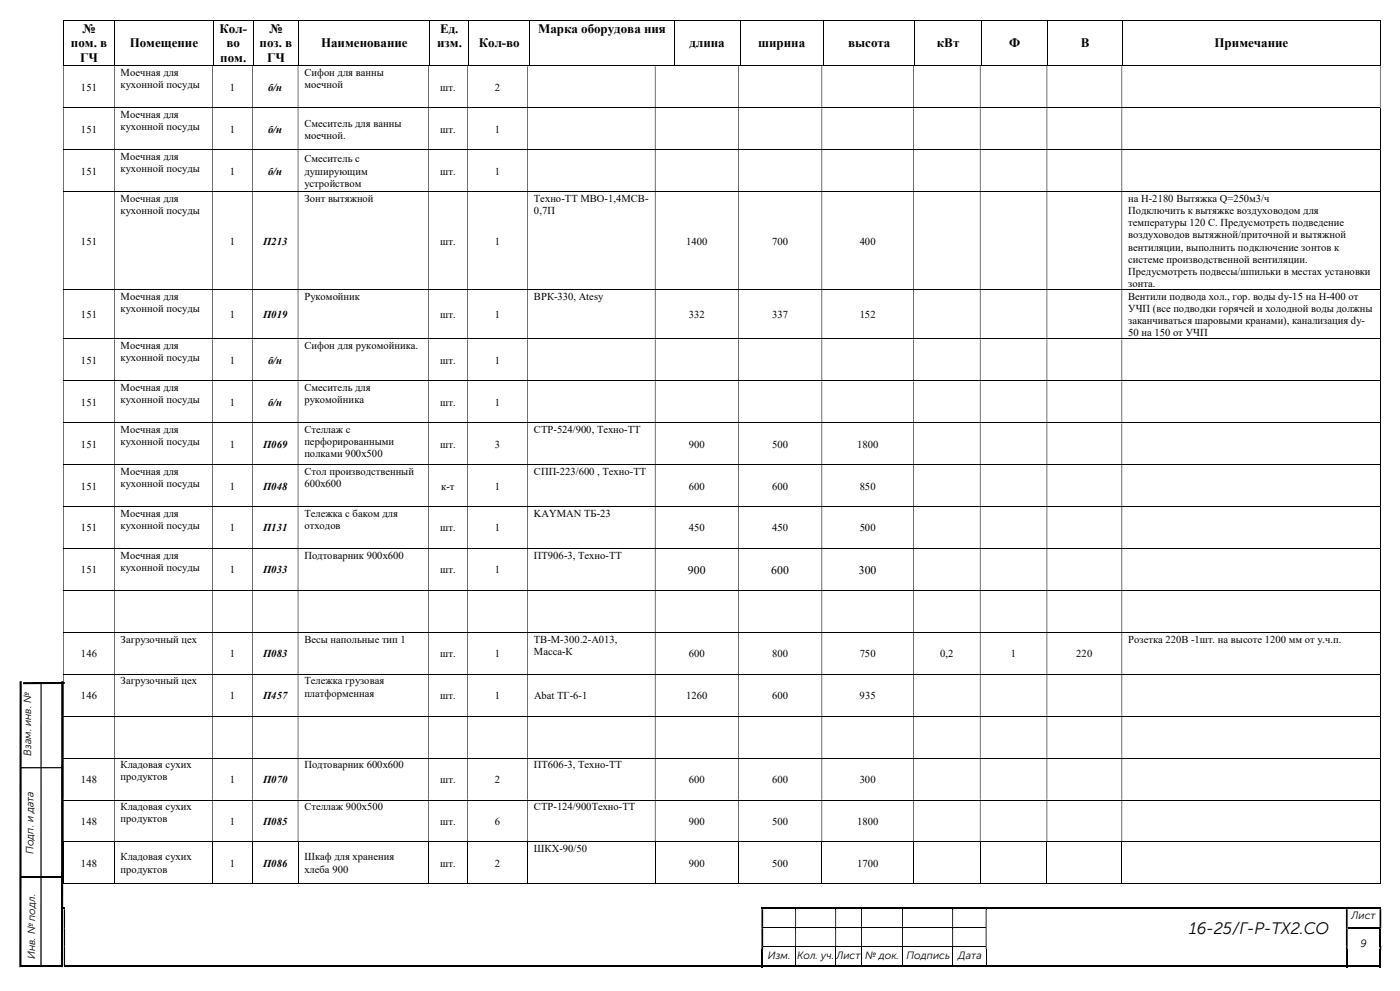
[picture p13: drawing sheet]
<svg xmlns="http://www.w3.org/2000/svg" width="420mm" height="297mm" viewBox="0 0 420 297" stroke-linecap="round" stroke-linejoin="round" font-family="sans-serif">
<defs><g id="words">
<text font-size="5" x="356.7" y="280">16-25/Г-Р-ТХ2.СО</text>
<g font-size="3.9">
<text x="24.8" y="9.8">№</text>
<text x="65.9" y="9.8">Кол-</text>
<text x="80.9" y="9.8">№</text>
<text x="132" y="9.8">Ед.</text>
<text x="161.4" y="9.8">Марка оборудова ния</text>
<text x="21.3" y="14.2">пом. в</text>
<text x="38.9" y="14.2">Помещение</text>
<text x="67.9" y="14.2">во</text>
<text x="77.9" y="14.2">поз. в</text>
<text x="96.3" y="14.2">Наименование</text>
<text x="131.1" y="14.2">изм.</text>
<text x="143.6" y="14.2">Кол-во</text>
<text x="206.8" y="14.2">длина</text>
<text x="227.5" y="14.2">ширина</text>
<text x="254.4" y="14.2">высота</text>
<text x="281" y="14.2">кВт</text>
<text x="302.7" y="14.2">Ф</text>
<text x="324.3" y="14.2">В</text>
<text x="364.4" y="14.2">Примечание</text>
<text x="24" y="18.7">ГЧ</text>
<text x="66.1" y="18.7">пом.</text>
<text x="80.1" y="18.7">ГЧ</text>
</g>
<g font-size="3.5">
<text x="206.4" y="172">900</text>
<text x="231.4" y="172">600</text>
<text x="257.6" y="172">300</text>
</g>
<g font-size="3.2">
<text x="36.2" y="22.8">Моечная для</text>
<text x="91.3" y="22.8">Сифон для ванны</text>
<text x="24.3" y="27.2">151</text>
<text x="36.2" y="26.5">кухонной посуды</text>
<text x="68.9" y="27.2">1</text>
<text x="80.4" y="27.2">б/н</text>
<text x="91.3" y="26.5">моечной</text>
<text x="132.1" y="27.2">шт.</text>
<text x="148.4" y="27.2">2</text>
<text x="36.2" y="35.4">Моечная для</text>
<text x="24.3" y="39.8">151</text>
<text x="36.2" y="39">кухонной посуды</text>
<text x="68.9" y="39.8">1</text>
<text x="80.4" y="39.8">б/н</text>
<text x="91.3" y="37.9">Смеситель для ванны</text>
<text x="91.3" y="41.6">моечной.</text>
<text x="132.1" y="39.8">шт.</text>
<text x="148.4" y="39.8">1</text>
<text x="36.2" y="47.9">Моечная для</text>
<text x="24.3" y="52.3">151</text>
<text x="36.2" y="51.6">кухонной посуды</text>
<text x="68.9" y="52.3">1</text>
<text x="80.4" y="52.3">б/н</text>
<text x="91.3" y="48.6">Смеситель с</text>
<text x="91.3" y="52.3">душирующим</text>
<text x="132.1" y="52.3">шт.</text>
<text x="148.4" y="52.3">1</text>
<text x="91.3" y="56">устройством</text>
<text x="36.2" y="60.5">Моечная для</text>
<text x="36.2" y="64.1">кухонной посуды</text>
<text x="91.3" y="60.5">Зонт вытяжной</text>
<text x="160.2" y="60.5">Техно-ТТ МВО-1,4МСВ-</text>
<text x="160.2" y="64.1">0,7П</text>
<text x="338.5" y="60.5">на Н-2180 Вытяжка Q=250м3/ч</text>
<text x="338.5" y="64.1">Подключить к вытяжке воздуховодом для</text>
<text x="338.5" y="67.8">температуры 120 С. Предусмотреть подведение</text>
<text x="338.5" y="71.5">воздуховодов вытяжной/приточной и вытяжной</text>
<text x="24.3" y="73.3">151</text>
<text x="68.9" y="73.3">1</text>
<text x="79" y="73.3">П213</text>
<text x="132.1" y="73.3">шт.</text>
<text x="148.4" y="73.3">1</text>
<text x="205.9" y="73.3">1400</text>
<text x="231.6" y="73.3">700</text>
<text x="257.9" y="73.3">400</text>
<text x="338.5" y="75.1">вентиляции, выполнить подключение зонтов к</text>
<text x="338.5" y="78.7">системе производственной вентиляции.</text>
<text x="338.5" y="82.4">Предусмотреть подвесы/шпильки в местах установки</text>
<text x="36.2" y="89.9">Моечная для</text>
<text x="91.3" y="89.9">Рукомойник</text>
<text x="160.2" y="89.9">ВРК-330, Atesy</text>
<text x="338.5" y="86.1">зонта.</text>
<text x="338.5" y="89.9">Вентили подвода хол., гор. воды dy-15 на Н-400 от</text>
<text x="24.3" y="95.4">151</text>
<text x="36.2" y="93.5">кухонной посуды</text>
<text x="68.9" y="95.4">1</text>
<text x="79" y="95.4">П019</text>
<text x="132.1" y="95.4">шт.</text>
<text x="148.4" y="95.4">1</text>
<text x="206.6" y="95.4">332</text>
<text x="231.6" y="95.4">337</text>
<text x="257.9" y="95.4">152</text>
<text x="338.5" y="93.5">УЧП (все подводки горячей и холодной воды должны</text>
<text x="338.5" y="97.2">заканчиваться шаровыми кранами), канализация dy-</text>
<text x="338.5" y="100.8">50 на 150 от УЧП</text>
<text x="36.2" y="104.6">Моечная для</text>
<text x="91.3" y="104.6">Сифон для рукомойника.</text>
<text x="24.3" y="109.1">151</text>
<text x="36.2" y="108.3">кухонной посуды</text>
<text x="68.9" y="109.1">1</text>
<text x="80.4" y="109.1">б/н</text>
<text x="132.1" y="109.1">шт.</text>
<text x="148.4" y="109.1">1</text>
<text x="36.2" y="117.2">Моечная для</text>
<text x="91.3" y="117.2">Смеситель для</text>
<text x="24.3" y="121.6">151</text>
<text x="36.2" y="120.9">кухонной посуды</text>
<text x="68.9" y="121.6">1</text>
<text x="80.4" y="121.6">б/н</text>
<text x="91.3" y="120.9">рукомойника</text>
<text x="132.1" y="121.6">шт.</text>
<text x="148.4" y="121.6">1</text>
<text x="36.2" y="129.8">Моечная для</text>
<text x="91.3" y="129.8">Стеллаж с</text>
<text x="160.2" y="129.8">СТР-524/900, Техно-ТТ</text>
<text x="24.3" y="134.2">151</text>
<text x="36.2" y="133.4">кухонной посуды</text>
<text x="68.9" y="134.2">1</text>
<text x="79" y="134.2">П069</text>
<text x="91.3" y="133.4">перфорированными</text>
<text x="91.3" y="137.1">полками 900х500</text>
<text x="132.1" y="134.2">шт.</text>
<text x="148.4" y="134.2">3</text>
<text x="206.6" y="134.2">900</text>
<text x="231.6" y="134.2">500</text>
<text x="257.1" y="134.2">1800</text>
<text x="36.2" y="142.3">Моечная для</text>
<text x="91.3" y="142.3">Стол производственный</text>
<text x="160.2" y="142.3">СПП-223/600 , Техно-ТТ</text>
<text x="24.3" y="146.7">151</text>
<text x="36.2" y="146">кухонной посуды</text>
<text x="68.9" y="146.7">1</text>
<text x="79" y="146.7">П048</text>
<text x="91.3" y="146">600х600</text>
<text x="132.4" y="146.7">к-т</text>
<text x="148.4" y="146.7">1</text>
<text x="206.6" y="146.7">600</text>
<text x="231.6" y="146.7">600</text>
<text x="257.9" y="146.7">850</text>
<text x="36.2" y="154.9">Моечная для</text>
<text x="91.3" y="154.9">Тележка с баком для</text>
<text x="160.2" y="154.9">KAYMAN ТБ-23</text>
<text x="24.3" y="159.3">151</text>
<text x="36.2" y="158.5">кухонной посуды</text>
<text x="68.9" y="159.3">1</text>
<text x="79" y="159.3">П131</text>
<text x="91.3" y="158.5">отходов</text>
<text x="132.1" y="159.3">шт.</text>
<text x="148.4" y="159.3">1</text>
<text x="206.6" y="159.3">450</text>
<text x="231.6" y="159.3">450</text>
<text x="257.9" y="159.3">500</text>
<text x="36.2" y="167.5">Моечная для</text>
<text x="91.3" y="167.5">Подтоварник 900х600</text>
<text x="160.2" y="167.5">ПТ906-3, Техно-ТТ</text>
<text x="24.3" y="171.8">151</text>
<text x="36.2" y="171.1">кухонной посуды</text>
<text x="68.9" y="171.8">1</text>
<text x="79" y="171.8">П033</text>
<text x="132.1" y="171.8">шт.</text>
<text x="148.4" y="171.8">1</text>
<text x="24.3" y="196.9">146</text>
<text x="36.2" y="192.6">Загрузочный цех</text>
<text x="68.9" y="196.9">1</text>
<text x="79" y="196.9">П083</text>
<text x="91.3" y="192.6">Весы напольные тип 1</text>
<text x="132.1" y="196.9">шт.</text>
<text x="148.4" y="196.9">1</text>
<text x="160.2" y="192.6">TB-M-300.2-A013,</text>
<text x="160.2" y="196.2">Масса-К</text>
<text x="206.6" y="196.9">600</text>
<text x="231.6" y="196.9">800</text>
<text x="257.9" y="196.9">750</text>
<text x="282" y="196.9">0,2</text>
<text x="303.2" y="196.9">1</text>
<text x="322.9" y="196.9">220</text>
<text x="338.5" y="192.6">Розетка 220В -1шт. на высоте 1200 мм от у.ч.п.</text>
<text x="24.3" y="209.5">146</text>
<text x="36.2" y="205.1">Загрузочный цех</text>
<text x="68.9" y="209.5">1</text>
<text x="79" y="209.5">П457</text>
<text x="91.3" y="205.1">Тележка грузовая</text>
<text x="91.3" y="208.8">платформенная</text>
<text x="132.1" y="209.5">шт.</text>
<text x="148.4" y="209.5">1</text>
<text x="160.2" y="209.5">Abat ТГ-6-1</text>
<text x="205.9" y="209.5">1260</text>
<text x="231.7" y="209.5">600</text>
<text x="257.9" y="209.5">935</text>
<text x="9.4" y="226.4" transform="rotate(-90 9.4 226.4)">Взам. инв. №</text>
<text x="36.2" y="230.3">Кладовая сухих</text>
<text x="36.2" y="233.9">продуктов</text>
<text x="91.3" y="230.3">Подтоварник 600х600</text>
<text x="160.2" y="230.3">ПТ606-3, Техно-ТТ</text>
<text x="24.3" y="234.6">148</text>
<text x="68.9" y="234.6">1</text>
<text x="79" y="234.6">П070</text>
<text x="132.1" y="234.6">шт.</text>
<text x="148.4" y="234.6">2</text>
<text x="206.6" y="234.6">600</text>
<text x="231.6" y="234.6">600</text>
<text x="257.9" y="234.6">300</text>
<text x="36.2" y="242.8">Кладовая сухих</text>
<text x="91.3" y="242.8">Стеллаж 900х500</text>
<text x="160.2" y="242.8">СТР-124/900Техно-ТТ</text>
<text x="24.3" y="247.2">148</text>
<text x="36.2" y="246.5">продуктов</text>
<text x="68.9" y="247.2">1</text>
<text x="79" y="247.2">П085</text>
<text x="132.1" y="247.2">шт.</text>
<text x="148.4" y="247.2">6</text>
<text x="206.6" y="247.2">900</text>
<text x="231.6" y="247.2">500</text>
<text x="257.1" y="247.2">1800</text>
<text x="10.1" y="255.9" transform="rotate(-90 10.1 255.9)">Подп. и дата</text>
<text x="36.2" y="257.9">Кладовая сухих</text>
<text x="91.3" y="257.9">Шкаф для хранения</text>
<text x="160.2" y="255.4">ШКХ-90/50</text>
<text x="24.3" y="259.8">148</text>
<text x="36.2" y="261.6">продуктов</text>
<text x="68.9" y="259.8">1</text>
<text x="79" y="259.8">П086</text>
<text x="91.3" y="261.6">хлеба 900</text>
<text x="132.1" y="259.8">шт.</text>
<text x="148.4" y="259.8">2</text>
<text x="206.6" y="259.8">900</text>
<text x="231.6" y="259.8">500</text>
<text x="257.1" y="259.8">1700</text>
<text x="405.4" y="275.5">Лист</text>
<text x="10.5" y="287.4" transform="rotate(-90 10.5 287.4)">Инв. № подл.</text>
<text x="230.4" y="287.4">Изм.</text>
<text x="239.1" y="287.4">Кол. уч.</text>
<text x="250.9" y="287.4">Лист</text>
<text x="259.5" y="287.4">№ док.</text>
<text x="271.9" y="287.4">Подпись</text>
<text x="287.5" y="287.4">Дата</text>
<text x="408.1" y="283.8">9</text>
</g>
</g></defs>
<g fill="none" stroke="#000" stroke-width=".3">
<path d="M19 6.1h395M19 19.6h15.3M19.1 6.2v13.5M34.4 6.2v13.5M34.5 19.6h29.4M64 6.2v13.5M64.1 19.6h11.8M76 6.2v13.5M76.1 19.6h13.5M89.7 6.2v13.5M89.7 19.6h39.2M128.9 6.2v13.5"/>
<path d="M129 19.6h11.6M140.7 6.2v13.5M140.8 19.6h18M158.9 6.2v13.5M159 19.6h43.2M202.3 6.2v13.5M202.4 19.6h19.6M222 6.2v13.5M222.1 19.6h24.8M247 6.2v13.5M247.1 19.6h27.3M274.4 6.2v13.5"/>
<path d="M274.5 19.6h19.8M294.4 6.2v13.5M294.5 19.6h19.8M314.4 6.2v13.5M314.5 19.6h22.2M336.8 6.2v13.5M336.9 19.6h77.1M414.1 6.2v13.5M19 32.3h395M414.1 32.4v12.4M19 44.9h395M19 57.4h395"/>
<path d="M414.1 45v12.4M414.1 57.5v29.2M19 86.8h395M414.1 86.9v14.6M19 101.6h395M19 114.2h395M414.1 101.7v12.4M414.1 114.3v12.4M19 126.7h395M19 139.3h395M414.1 126.8v12.4M414.1 139.4v12.4"/>
<path d="M19 151.8h395M414.1 151.9v12.4M19 164.4h395M19 177h395M414.1 164.5v12.4M414.1 177v12.4M19 189.5h395M414.1 189.6v12.4M19 202.1h395M19 214.6h395M414.1 202.2v12.3M414.1 214.7v12.4"/>
<path d="M19 227.2h395M19 239.8h395M414.1 227.3v12.4M414.1 239.9v12.3M19 252.3h395M19.1 252.4v12.6M34.3 252.4v12.6M63.7 252.4v12.6M75.7 252.4v12.6M89.4 252.4v12.6M128.5 252.4v12.6M140.3 252.4v12.6"/>
<path d="M158.3 252.4v12.6M196.6 252.4v12.6M221.5 252.4v12.6M246.5 252.4v12.6M274.1 252.4v12.6M294 252.4v12.6M314.1 252.4v12.6M336.5 252.4v12.6M414.1 252.4v12.6M19 264.9h15.2M34.4 264.9h29.2M63.8 264.9h11.8"/>
<path d="M75.8 264.9h13.5M89.5 264.9h38.9M128.6 264.9h11.6M140.3 264.9h17.9M158.4 264.9h38.1M196.6 264.9h24.8M221.6 264.9h24.9M228.9 277.9h9.6M238.8 277.9h11.8M246.6 264.9h27.4M250.8 277.9h7.5M258.6 277.9h12"/>
<path d="M270.9 277.9h14.8M274.2 264.9h19.8M285.9 277.9h9.8M294.1 264.9h19.9M314.2 264.9h22.3M336.6 264.9h77.4M228.9 283.8h9.6M238.7 284.4v5M238.8 283.8h11.8M250.7 284.4v5M250.8 283.8h7.5M258.4 284.4v5"/>
<path d="M258.6 283.8h12M270.8 284.4v5M270.9 283.8h14.8M285.8 284.4v5M285.9 283.8h9.8M295.8 284.4v5"/>
</g>
<g fill="#000">
<path d="M414 6l.1 .2zM414 19.6l.1 .1zM6.9 204.4h12.5v.6l-12.5 .1zM414 252.2l.1 .2zM19.2 271.9h.3v.6h-.3zM228.9 271.9h9.6v.6h-9.6zM238.5 272.5h.3zM238.5 277.8h.3v.5h-.3zM250.6 272.5h.2zM250.6 277.8h.2v.5h-.2zM258.3 272.5h.3zM258.3 277.8h.3v.5h-.3z"/>
<path d="M270.6 272.5h.3zM270.6 277.8h.3v.5h-.3zM285.7 272.5h.2zM285.7 277.8h.2v.5h-.2zM295.7 272.5h.3zM404.3 271.9h9.6v.6h-9.6zM404.3 277.8h9.6v.5h-9.6zM413.9 278.3h.5v5.3h-.5zM414 264.8l.1 .2zM6.1 289.3h12.8v.6h-12.8zM5.9 204.2h.6l-.1 85.7h-.6zM18.4 204.2h.6l-.1 85.7h-.6z"/>
<path d="M19.2 289.4h209.2v.5h-209.2zM228.9 289.4h9.6v.5h-9.6zM238.5 283.6h.3v.8h-.3zM250.6 283.6h.2v.8h-.2zM258.3 283.6h.3v.8h-.3zM270.6 283.6h.3v.8h-.3zM285.7 283.6h.2v.8h-.2zM404.3 289.4h9.6v.5h-9.6zM413.9 289.4h.5v.5h-.5z"/>
</g>
<g fill="#000">
<path d="M19 19.9h.2v12.4h-.2zM34.2 19.9h.2v12.4h-.2zM63.6 19.9h.2v12.4h-.2zM75.6 19.9h.2v12.4h-.2zM89.3 19.9h.2v12.4h-.2zM128.4 19.9h.2v12.4h-.2zM140.2 19.9h.1v12.4h-.1zM158.2 19.9h.2v12.4h-.2zM196.5 19.9h.1v12.4h-.1zM221.4 19.9h.2v12.4h-.2zM246.5 19.9h.1v12.4h-.1zM274 19.9h.2v12.4h-.2zM294 19.9h.1v12.4h-.1zM314 19.9h.2v12.4h-.2zM336.5 19.9h.1v12.4h-.1zM414 19.9h.1v12.4h-.1z" fill-rule="evenodd"/>
<path d="M414 32.3l.1 .1zM19 32.4h.2v12.4h-.2zM34.2 32.4h.2v12.4h-.2zM63.6 32.4h.2v12.4h-.2zM75.6 32.4h.2v12.4h-.2zM89.3 32.4h.2v12.4h-.2zM128.4 32.4h.2v12.4h-.2zM140.2 32.4h.1v12.4h-.1zM158.2 32.4h.2v12.4h-.2zM196.5 32.4h.1v12.4h-.1zM221.4 32.4h.2v12.4h-.2zM246.5 32.4h.1v12.4h-.1zM274 32.4h.2v12.4h-.2zM294 32.4h.1v12.4h-.1zM314 32.4h.2v12.4h-.2zM336.5 32.4h.1v12.4h-.1z" fill-rule="evenodd"/>
<path d="M414 44.8l.1 .2zM19 45h.2v12.4h-.2zM34.2 45h.2v12.4h-.2zM63.6 45h.2v12.4h-.2zM75.6 45h.2v12.4h-.2zM89.3 45h.2v12.4h-.2zM128.4 45h.2v12.4h-.2zM140.2 45h.1v12.4h-.1zM158.2 45h.2v12.4h-.2zM196.5 45h.1v12.4h-.1zM221.4 45h.2v12.4h-.2zM246.5 45h.1v12.4h-.1zM274 45h.2v12.4h-.2zM294 45h.1v12.4h-.1zM314 45h.2v12.4h-.2zM336.5 45h.1v12.4h-.1z" fill-rule="evenodd"/>
<path d="M414 57.4l.1 .1zM19 57.5h.2v29.2h-.2zM34.2 57.5h.2v29.2h-.2zM63.6 57.5h.2v29.2h-.2zM75.6 57.5h.2v29.2h-.2zM89.3 57.5h.2v29.2h-.2zM128.4 57.5h.2v29.2h-.2zM140.2 57.5h.1v29.2h-.1zM158.2 57.5h.2v29.2h-.2zM196.5 57.5h.1v29.2h-.1zM221.4 57.5h.2v29.2h-.2zM246.5 57.5h.1v29.2h-.1zM274 57.5h.2v29.2h-.2zM294 57.5h.1v29.2h-.1zM314 57.5h.2v29.2h-.2zM336.5 57.5h.1v29.2h-.1z" fill-rule="evenodd"/>
<path d="M414 86.7l.1 .2zM19 86.9h.2v14.6h-.2zM34.2 86.9h.2v14.6h-.2zM63.6 86.9h.2v14.6h-.2zM75.6 86.9h.2v14.6h-.2zM89.3 86.9h.2v14.6h-.2zM128.4 86.9h.2v14.6h-.2zM140.2 86.9h.1v14.6h-.1zM158.2 86.9h.2v14.6h-.2zM196.5 86.9h.1v14.6h-.1zM221.4 86.9h.2v14.6h-.2zM246.5 86.9h.1v14.6h-.1zM274 86.9h.2v14.6h-.2zM294 86.9h.1v14.6h-.1zM314 86.9h.2v14.6h-.2zM336.5 86.9h.1v14.6h-.1z" fill-rule="evenodd"/>
<path d="M414 101.5l.1 .2zM19 101.7h.2v12.4h-.2zM34.2 101.7h.2v12.4h-.2zM63.6 101.7h.2v12.4h-.2zM75.6 101.7h.2v12.4h-.2zM89.3 101.7h.2v12.4h-.2zM128.4 101.7h.2v12.4h-.2zM140.2 101.7h.1v12.4h-.1zM158.2 101.7h.2v12.4h-.2zM196.5 101.7h.1v12.4h-.1zM221.4 101.7h.2v12.4h-.2zM246.5 101.7h.1v12.4h-.1zM274 101.7h.2v12.4h-.2zM294 101.7h.1v12.4h-.1zM314 101.7h.2v12.4h-.2zM336.5 101.7h.1v12.4h-.1z" fill-rule="evenodd"/>
<path d="M414 114.1l.1 .2zM19 114.3h.2v12.4h-.2zM34.2 114.3h.2v12.4h-.2zM63.6 114.3h.2v12.4h-.2zM75.6 114.3h.2v12.4h-.2zM89.3 114.3h.2v12.4h-.2zM128.4 114.3h.2v12.4h-.2zM140.2 114.3h.1v12.4h-.1zM158.2 114.3h.2v12.4h-.2zM196.5 114.3h.1v12.4h-.1zM221.4 114.3h.2v12.4h-.2zM246.5 114.3h.1v12.4h-.1zM274 114.3h.2v12.4h-.2zM294 114.3h.1v12.4h-.1zM314 114.3h.2v12.4h-.2zM336.5 114.3h.1v12.4h-.1z" fill-rule="evenodd"/>
<path d="M414 126.7l.1 .1zM19 126.8h.2v12.4h-.2zM34.2 126.8h.2v12.4h-.2zM63.6 126.8h.2v12.4h-.2zM75.6 126.8h.2v12.4h-.2zM89.3 126.8h.2v12.4h-.2zM128.4 126.8h.2v12.4h-.2zM140.2 126.8h.1v12.4h-.1zM158.2 126.8h.2v12.4h-.2zM196.5 126.8h.1v12.4h-.1zM221.4 126.8h.2v12.4h-.2zM246.5 126.8h.1v12.4h-.1zM274 126.8h.2v12.4h-.2zM294 126.8h.1v12.4h-.1zM314 126.8h.2v12.4h-.2zM336.5 126.8h.1v12.4h-.1z" fill-rule="evenodd"/>
<path d="M414 139.2l.1 .2zM19 139.4h.2v12.4h-.2zM34.2 139.4h.2v12.4h-.2zM63.6 139.4h.2v12.4h-.2zM75.6 139.4h.2v12.4h-.2zM89.3 139.4h.2v12.4h-.2zM128.4 139.4h.2v12.4h-.2zM140.2 139.4h.1v12.4h-.1zM158.2 139.4h.2v12.4h-.2zM196.5 139.4h.1v12.4h-.1zM221.4 139.4h.2v12.4h-.2zM246.5 139.4h.1v12.4h-.1zM274 139.4h.2v12.4h-.2zM294 139.4h.1v12.4h-.1zM314 139.4h.2v12.4h-.2zM336.5 139.4h.1v12.4h-.1z" fill-rule="evenodd"/>
<path d="M414 151.8l.1 .1zM19 151.9h.2v12.4h-.2zM34.2 151.9h.2v12.4h-.2zM63.6 151.9h.2v12.4h-.2zM75.6 151.9h.2v12.4h-.2zM89.3 151.9h.2v12.4h-.2zM128.4 151.9h.2v12.4h-.2zM140.2 151.9h.1v12.4h-.1zM158.2 151.9h.2v12.4h-.2zM196.5 151.9h.1v12.4h-.1zM221.4 151.9h.2v12.4h-.2zM246.5 151.9h.1v12.4h-.1zM274 151.9h.2v12.4h-.2zM294 151.9h.1v12.4h-.1zM314 151.9h.2v12.4h-.2zM336.5 151.9h.1v12.4h-.1z" fill-rule="evenodd"/>
<path d="M414 164.3l.1 .2zM19 164.5h.2v12.4h-.2zM34.2 164.5h.2v12.4h-.2zM63.6 164.5h.2v12.4h-.2zM75.6 164.5h.2v12.4h-.2zM89.3 164.5h.2v12.4h-.2zM128.4 164.5h.2v12.4h-.2zM140.2 164.5h.1v12.4h-.1zM158.2 164.5h.2v12.4h-.2zM196.5 164.5h.1v12.4h-.1zM221.4 164.5h.2v12.4h-.2zM246.5 164.5h.1v12.4h-.1zM274 164.5h.2v12.4h-.2zM294 164.5h.1v12.4h-.1zM314 164.5h.2v12.4h-.2zM336.5 164.5h.1v12.4h-.1z" fill-rule="evenodd"/>
<path d="M414 176.9l.1 .1zM19 177h.2v12.4h-.2zM34.2 177h.2v12.4h-.2zM63.6 177h.2v12.4h-.2zM75.6 177h.2v12.4h-.2zM89.3 177h.2v12.4h-.2zM128.4 177h.2v12.4h-.2zM140.2 177h.1v12.4h-.1zM158.2 177h.2v12.4h-.2zM196.5 177h.1v12.4h-.1zM221.4 177h.2v12.4h-.2zM246.5 177h.1v12.4h-.1zM274 177h.2v12.4h-.2zM294 177h.1v12.4h-.1zM314 177h.2v12.4h-.2zM336.5 177h.1v12.4h-.1z" fill-rule="evenodd"/>
<path d="M414 189.4l.1 .2zM19 189.6h.2v12.4h-.2zM34.2 189.6h.2v12.4h-.2zM63.6 189.6h.2v12.4h-.2zM75.6 189.6h.2v12.4h-.2zM89.3 189.6h.2v12.4h-.2zM128.4 189.6h.2v12.4h-.2zM140.2 189.6h.1v12.4h-.1zM158.2 189.6h.2v12.4h-.2zM196.5 189.6h.1v12.4h-.1zM221.4 189.6h.2v12.4h-.2zM246.5 189.6h.1v12.4h-.1zM274 189.6h.2v12.4h-.2zM294 189.6h.1v12.4h-.1zM314 189.6h.2v12.4h-.2zM336.5 189.6h.1v12.4h-.1z" fill-rule="evenodd"/>
<path d="M414 202l.1 .2zM19 202.2h.2v12.3h-.2zM34.2 202.2h.2v12.3h-.2zM63.6 202.2h.2v12.3h-.2zM75.6 202.2h.2v12.3h-.2zM89.3 202.2h.2v12.3h-.2zM128.4 202.2h.2v12.3h-.2zM140.2 202.2h.1v12.3h-.1zM158.2 202.2h.2v12.3h-.2zM196.5 202.2h.1v12.3h-.1zM221.4 202.2h.2v12.3h-.2zM246.5 202.2h.1v12.3h-.1zM274 202.2h.2v12.3h-.2zM294 202.2h.1v12.3h-.1zM314 202.2h.2v12.3h-.2zM336.5 202.2h.1v12.3h-.1z" fill-rule="evenodd"/>
<path d="M414 214.5l.1 .2zM19 214.7h.2v12.4h-.2zM34.2 214.7h.2v12.4h-.2zM63.6 214.7h.2v12.4h-.2zM75.6 214.7h.2v12.4h-.2zM89.3 214.7h.2v12.4h-.2zM128.4 214.7h.2v12.4h-.2zM140.2 214.7h.1v12.4h-.1zM158.2 214.7h.2v12.4h-.2zM196.5 214.7h.1v12.4h-.1zM221.4 214.7h.2v12.4h-.2zM246.5 214.7h.1v12.4h-.1zM274 214.7h.2v12.4h-.2zM294 214.7h.1v12.4h-.1zM314 214.7h.2v12.4h-.2zM336.5 214.7h.1v12.4h-.1z" fill-rule="evenodd"/>
<path d="M414 227.1l.1 .2zM19 227.3h.2v12.4h-.2zM34.2 227.3h.2v12.4h-.2zM63.6 227.3h.2v12.4h-.2zM75.6 227.3h.2v12.4h-.2zM89.3 227.3h.2v12.4h-.2zM128.4 227.3h.2v12.4h-.2zM140.2 227.3h.1v12.4h-.1zM158.2 227.3h.2v12.4h-.2zM196.5 227.3h.1v12.4h-.1zM221.4 227.3h.2v12.4h-.2zM246.5 227.3h.1v12.4h-.1zM274 227.3h.2v12.4h-.2zM294 227.3h.1v12.4h-.1zM314 227.3h.2v12.4h-.2zM336.5 227.3h.1v12.4h-.1z" fill-rule="evenodd"/>
<path d="M414 239.7l.1 .2zM19 239.9h.2v12.3h-.2zM34.2 239.9h.2v12.3h-.2zM63.6 239.9h.2v12.3h-.2zM75.6 239.9h.2v12.3h-.2zM89.3 239.9h.2v12.3h-.2zM128.4 239.9h.2v12.3h-.2zM140.2 239.9h.1v12.3h-.1zM158.2 239.9h.2v12.3h-.2zM196.5 239.9h.1v12.3h-.1zM221.4 239.9h.2v12.3h-.2zM246.5 239.9h.1v12.3h-.1zM274 239.9h.2v12.3h-.2zM294 239.9h.1v12.3h-.1zM314 239.9h.2v12.3h-.2zM336.5 239.9h.1v12.3h-.1z" fill-rule="evenodd"/>
<path d="M19.2 272.5h.3v5.3h-.3zM228.4 272.5h.5v5.3h-.5zM238.5 272.5h.3v5.3h-.3zM250.6 272.5h.2v5.3h-.2zM258.3 272.5h.3v5.3h-.3zM270.6 272.5h.3v5.3h-.3zM285.7 272.5h.2v5.3h-.2zM295.7 272.5h.3v5.3h-.3zM403.8 272.5h.5v5.3h-.5zM413.9 272.5h.5v5.3h-.5z" fill-rule="evenodd"/>
<path d="M19.2 277.8h.3v.5h-.3zM228.4 277.8h.5v.5h-.5z" fill-rule="evenodd"/>
<path d="M228.4 271.9h.5v.6h-.5z" fill-rule="evenodd"/>
<path d="M238.5 271.9h12.1v.6h-12.1z" fill-rule="evenodd"/>
<path d="M250.6 271.9h7.7v.6h-7.7z" fill-rule="evenodd"/>
<path d="M258.3 271.9h12.3v.6h-12.3z" fill-rule="evenodd"/>
<path d="M270.6 271.9h15.1v.6h-15.1z" fill-rule="evenodd"/>
<path d="M285.7 271.9h10v.6h-10z" fill-rule="evenodd"/>
<path d="M295.7 271.9h108.1v.6h-108.1z" fill-rule="evenodd"/>
<path d="M295.7 277.8h.3v.5h-.3zM403.8 277.8h.5v.5h-.5z" fill-rule="evenodd"/>
<path d="M403.8 271.9h.5v.6h-.5z" fill-rule="evenodd"/>
<path d="M413.9 271.9h.5v.6h-.5z" fill-rule="evenodd"/>
<path d="M413.9 277.8h.5v.5h-.5zM19.2 278.3h.3v5.3h-.3zM228.4 278.3h.5v5.3h-.5zM238.5 278.3h.3v5.3h-.3zM250.6 278.3h.2v5.3h-.2zM258.3 278.3h.3v5.3h-.3zM270.6 278.3h.3v5.3h-.3zM285.7 278.3h.2v5.3h-.2zM295.7 278.3h.3v5.3h-.3zM403.8 278.3h.5v5.3h-.5z" fill-rule="evenodd"/>
<path d="M19.2 283.6h.3v.8h-.3zM228.4 283.6h.5v.8h-.5z" fill-rule="evenodd"/>
<path d="M228.4 284.4h.5v5.5h-.5z" fill-rule="evenodd"/>
<path d="M238.5 289.4h12.1v.5h-12.1z" fill-rule="evenodd"/>
<path d="M250.6 289.4h7.7v.5h-7.7z" fill-rule="evenodd"/>
<path d="M258.3 289.4h12.3v.5h-12.3z" fill-rule="evenodd"/>
<path d="M270.6 289.4h15.1v.5h-15.1z" fill-rule="evenodd"/>
<path d="M285.7 289.4h10v.5h-10z" fill-rule="evenodd"/>
<path d="M295.7 283.6h.3v.8h-.3zM403.8 283.6h.5v.8h-.5zM413.9 283.6h.5v.8h-.5zM19.2 284.4h.3v5h-.3z" fill-rule="evenodd"/>
<path d="M295.7 289.4h108.1v.5h-108.1z" fill-rule="evenodd"/>
<path d="M403.8 284.4h.5v5.5h-.5z" fill-rule="evenodd"/>
<path d="M413.9 284.4h.5v5.5h-.5z" fill-rule="evenodd"/>
</g>
<path d="M12.3 204.7v84.9M6 230.1h12.6M6 262.9h12.5" fill="none" stroke="#000" stroke-width=".38"/>
<use href="#words"/>
</svg>
